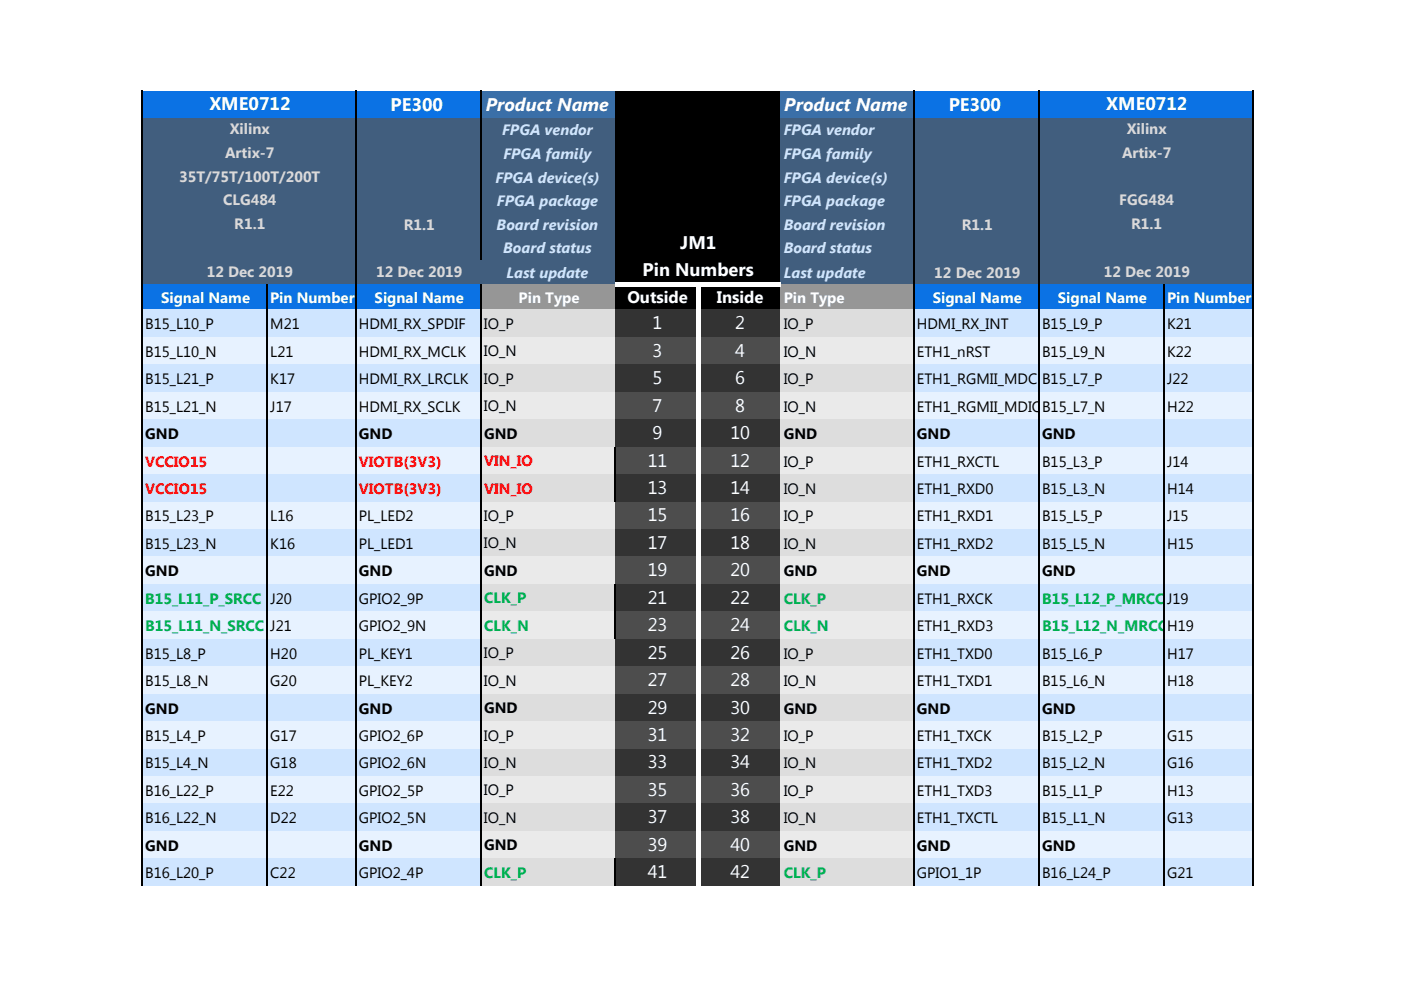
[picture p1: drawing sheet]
<svg xmlns="http://www.w3.org/2000/svg" width="297mm" height="210mm" viewBox="0 0 297 210" stroke-linecap="round" stroke-linejoin="round" font-family="sans-serif">
<defs><g id="words">
<g font-size="3.9" fill="#fff">
<text x="44.4" y="23.4">XME0712</text>
<text x="82.8" y="23.5">PE300</text>
<text x="103" y="23.5">Product Name</text>
<text x="166.3" y="23.5">Product Name</text>
<text x="201.1" y="23.5">PE300</text>
<text x="234.5" y="23.4">XME0712</text>
<text x="144.2" y="52.8">JM1</text>
<text x="136.2" y="58.6">Pin Numbers</text>
<text x="138.4" y="69.8">1</text>
<text x="155.9" y="69.8">2</text>
<text x="138.4" y="75.7">3</text>
<text x="155.9" y="75.7">4</text>
<text x="138.4" y="81.5">5</text>
<text x="155.9" y="81.5">6</text>
<text x="138.4" y="87.3">7</text>
<text x="155.9" y="87.3">8</text>
<text x="138.4" y="93.1">9</text>
<text x="154.9" y="93.1">10</text>
<text x="137.3" y="99">11</text>
<text x="154.9" y="99">12</text>
<text x="137.3" y="104.8">13</text>
<text x="154.9" y="104.8">14</text>
<text x="137.3" y="110.6">15</text>
<text x="154.9" y="110.6">16</text>
<text x="137.3" y="116.4">17</text>
<text x="154.9" y="116.4">18</text>
<text x="137.3" y="122.2">19</text>
<text x="154.9" y="122.2">20</text>
<text x="137.3" y="128.1">21</text>
<text x="154.9" y="128.1">22</text>
<text x="137.3" y="133.9">23</text>
<text x="154.9" y="133.9">24</text>
<text x="137.3" y="139.7">25</text>
<text x="154.9" y="139.7">26</text>
<text x="137.3" y="145.5">27</text>
<text x="154.9" y="145.5">28</text>
<text x="137.3" y="151.3">29</text>
<text x="154.9" y="151.3">30</text>
<text x="137.3" y="157.2">31</text>
<text x="154.9" y="157.2">32</text>
<text x="137.3" y="163">33</text>
<text x="154.9" y="163">34</text>
<text x="137.3" y="168.8">35</text>
<text x="154.9" y="168.8">36</text>
<text x="137.3" y="174.6">37</text>
<text x="154.9" y="174.6">38</text>
<text x="137.3" y="180.4">39</text>
<text x="154.9" y="180.4">40</text>
<text x="137.3" y="186.3">41</text>
<text x="154.9" y="186.3">42</text>
</g>
<g font-size="3.5" fill="#fff">
<text x="133" y="64.3">Outside</text>
<text x="152" y="64.3">Inside</text>
</g>
<g font-size="3.2" fill="#d9d9d9">
<text x="48.7" y="28.5">Xilinx</text>
<text x="238.9" y="28.5">Xilinx</text>
<text x="47.7" y="33.5">Artix-7</text>
<text x="237.9" y="33.5">Artix-7</text>
<text x="38" y="38.5">35T/75T/100T/200T</text>
<text x="47.3" y="43.6">CLG484</text>
<text x="237.3" y="43.6">FGG484</text>
<text x="49.7" y="48.6">R1.1</text>
<text x="85.6" y="48.7">R1.1</text>
<text x="203.9" y="48.7">R1.1</text>
<text x="239.8" y="48.6">R1.1</text>
<text x="43.9" y="58.8">12 Dec 2019</text>
<text x="79.8" y="58.8">12 Dec 2019</text>
<text x="198.1" y="58.9">12 Dec 2019</text>
<text x="234" y="58.8">12 Dec 2019</text>
</g>
<g font-size="3.2" fill="#cfe5ff">
<text x="106.5" y="28.7">FPGA vendor</text>
<text x="166.2" y="28.7">FPGA vendor</text>
<text x="106.7" y="33.7">FPGA family</text>
<text x="166.2" y="33.7">FPGA family</text>
<text x="105" y="38.7">FPGA device(s)</text>
<text x="166.2" y="38.7">FPGA device(s)</text>
<text x="105.4" y="43.7">FPGA package</text>
<text x="166.2" y="43.7">FPGA package</text>
<text x="105.3" y="48.7">Board revision</text>
<text x="106.7" y="53.8">Board status</text>
<text x="166.2" y="48.7">Board revision</text>
<text x="166.2" y="53.8">Board status</text>
<text x="107.4" y="58.9">Last update</text>
<text x="166.2" y="58.9">Last update</text>
</g>
<g font-size="3.2" fill="#fff">
<text x="34.1" y="64.2">Signal Name</text>
<text x="57.3" y="64.2">Pin Number</text>
<text x="79.4" y="64.2">Signal Name</text>
<text x="110" y="64.2">Pin Type</text>
<text x="166.2" y="64.2">Pin Type</text>
<text x="197.8" y="64.2">Signal Name</text>
<text x="224.3" y="64.2">Signal Name</text>
<text x="247.4" y="64.2">Pin Number</text>
</g>
<g font-size="3.2">
<text x="30.8" y="69.8">B15_L10_P</text>
<text x="57.3" y="69.8">M21</text>
<text x="76.1" y="69.8">HDMI_RX_SPDIF</text>
<text x="102.6" y="69.8">IO_P</text>
<text x="166.2" y="69.8">IO_P</text>
<text x="194.4" y="69.8">HDMI_RX_INT</text>
<text x="220.9" y="69.8">B15_L9_P</text>
<text x="247.5" y="69.8">K21</text>
<text x="30.8" y="75.7">B15_L10_N</text>
<text x="57.3" y="75.7">L21</text>
<text x="76.1" y="75.7">HDMI_RX_MCLK</text>
<text x="102.6" y="75.6">IO_N</text>
<text x="166.2" y="75.7">IO_N</text>
<text x="194.4" y="75.7">ETH1_nRST</text>
<text x="220.9" y="75.7">B15_L9_N</text>
<text x="247.5" y="75.7">K22</text>
<text x="30.8" y="81.5">B15_L21_P</text>
<text x="57.3" y="81.5">K17</text>
<text x="76.1" y="81.5">HDMI_RX_LRCLK</text>
<text x="102.6" y="81.4">IO_P</text>
<text x="166.2" y="81.5">IO_P</text>
<text x="194.4" y="81.5">ETH1_RGMII_MDC B15_L7_P</text>
<text x="247.5" y="81.5">J22</text>
<text x="30.8" y="87.3">B15_L21_N</text>
<text x="57.3" y="87.3">J17</text>
<text x="76.1" y="87.3">HDMI_RX_SCLK</text>
<text x="102.6" y="87.2">IO_N</text>
<text x="166.2" y="87.3">IO_N</text>
<text x="194.4" y="87.3">ETH1_RGMII_MDIO</text>
<text x="220.9" y="87.3">B15_L7_N</text>
<text x="247.5" y="87.3">H22</text>
<text x="30.8" y="93.1">GND</text>
<text x="76.1" y="93.1">GND</text>
<text x="102.6" y="93">GND</text>
<text x="166.2" y="93.1">GND</text>
<text x="194.4" y="93.1">GND</text>
<text x="221" y="93.1">GND</text>
<text x="166.2" y="99">IO_P</text>
<text x="194.4" y="99">ETH1_RXCTL</text>
<text x="220.9" y="99">B15_L3_P</text>
<text x="247.5" y="99">J14</text>
<text x="166.2" y="104.8">IO_N</text>
<text x="194.4" y="104.8">ETH1_RXD0</text>
<text x="220.9" y="104.8">B15_L3_N</text>
<text x="247.5" y="104.8">H14</text>
<text x="30.8" y="110.6">B15_L23_P</text>
<text x="57.3" y="110.6">L16</text>
<text x="76.1" y="110.6">PL_LED2</text>
<text x="102.6" y="110.5">IO_P</text>
<text x="166.2" y="110.6">IO_P</text>
<text x="194.4" y="110.6">ETH1_RXD1</text>
<text x="220.9" y="110.6">B15_L5_P</text>
<text x="247.5" y="110.6">J15</text>
<text x="30.8" y="116.4">B15_L23_N</text>
<text x="57.3" y="116.4">K16</text>
<text x="76.1" y="116.4">PL_LED1</text>
<text x="102.6" y="116.3">IO_N</text>
<text x="166.2" y="116.4">IO_N</text>
<text x="194.4" y="116.4">ETH1_RXD2</text>
<text x="220.9" y="116.4">B15_L5_N</text>
<text x="247.5" y="116.4">H15</text>
<text x="30.8" y="122.2">GND</text>
<text x="76.1" y="122.2">GND</text>
<text x="102.6" y="122.2">GND</text>
<text x="166.2" y="122.2">GND</text>
<text x="194.4" y="122.2">GND</text>
<text x="221" y="122.2">GND</text>
<text x="57.3" y="128.1">J20</text>
<text x="76.1" y="128.1">GPIO2_9P</text>
<text x="194.4" y="128.1">ETH1_RXCK</text>
<text x="247.5" y="128.1">J19</text>
<text x="57.3" y="133.9">J21</text>
<text x="76.1" y="133.9">GPIO2_9N</text>
<text x="194.4" y="133.9">ETH1_RXD3</text>
<text x="247.5" y="133.9">H19</text>
<text x="30.8" y="139.7">B15_L8_P</text>
<text x="57.3" y="139.7">H20</text>
<text x="76.1" y="139.7">PL_KEY1</text>
<text x="102.6" y="139.6">IO_P</text>
<text x="166.2" y="139.7">IO_P</text>
<text x="194.4" y="139.7">ETH1_TXD0</text>
<text x="220.9" y="139.7">B15_L6_P</text>
<text x="247.5" y="139.7">H17</text>
<text x="30.8" y="145.5">B15_L8_N</text>
<text x="57.3" y="145.5">G20</text>
<text x="76.1" y="145.5">PL_KEY2</text>
<text x="102.6" y="145.4">IO_N</text>
<text x="166.2" y="145.5">IO_N</text>
<text x="194.4" y="145.5">ETH1_TXD1</text>
<text x="220.9" y="145.5">B15_L6_N</text>
<text x="247.5" y="145.5">H18</text>
<text x="30.8" y="151.3">GND</text>
<text x="76.1" y="151.3">GND</text>
<text x="102.6" y="151.3">GND</text>
<text x="166.2" y="151.3">GND</text>
<text x="194.4" y="151.3">GND</text>
<text x="221" y="151.3">GND</text>
<text x="30.8" y="157.2">B15_L4_P</text>
<text x="57.3" y="157.2">G17</text>
<text x="76.1" y="157.2">GPIO2_6P</text>
<text x="102.6" y="157.1">IO_P</text>
<text x="166.2" y="157.2">IO_P</text>
<text x="194.4" y="157.2">ETH1_TXCK</text>
<text x="220.9" y="157.2">B15_L2_P</text>
<text x="247.5" y="157.2">G15</text>
<text x="30.8" y="163">B15_L4_N</text>
<text x="57.3" y="163">G18</text>
<text x="76.1" y="163">GPIO2_6N</text>
<text x="102.6" y="162.9">IO_N</text>
<text x="166.2" y="163">IO_N</text>
<text x="194.4" y="163">ETH1_TXD2</text>
<text x="220.9" y="163">B15_L2_N</text>
<text x="247.5" y="163">G16</text>
<text x="30.8" y="168.8">B16_L22_P</text>
<text x="57.3" y="168.8">E22</text>
<text x="76.1" y="168.8">GPIO2_5P</text>
<text x="102.6" y="168.7">IO_P</text>
<text x="166.2" y="168.8">IO_P</text>
<text x="194.4" y="168.8">ETH1_TXD3</text>
<text x="220.9" y="168.8">B15_L1_P</text>
<text x="247.5" y="168.8">H13</text>
<text x="30.8" y="174.6">B16_L22_N</text>
<text x="57.3" y="174.6">D22</text>
<text x="76.1" y="174.6">GPIO2_5N</text>
<text x="102.6" y="174.5">IO_N</text>
<text x="166.2" y="174.6">IO_N</text>
<text x="194.4" y="174.6">ETH1_TXCTL</text>
<text x="220.9" y="174.6">B15_L1_N</text>
<text x="247.5" y="174.6">G13</text>
<text x="30.8" y="180.4">GND</text>
<text x="76.1" y="180.4">GND</text>
<text x="102.6" y="180.4">GND</text>
<text x="166.2" y="180.4">GND</text>
<text x="194.4" y="180.4">GND</text>
<text x="221" y="180.4">GND</text>
<text x="30.8" y="186.3">B16_L20_P</text>
<text x="57.3" y="186.3">C22</text>
<text x="76.1" y="186.3">GPIO2_4P</text>
<text x="194.4" y="186.3">GPIO1_1P</text>
<text x="220.9" y="186.3">B16_L24_P</text>
<text x="247.5" y="186.3">G21</text>
</g>
<g font-size="3.2" fill="#f00">
<text x="30.8" y="99">VCCIO15</text>
<text x="76.1" y="99">VIOTB(3V3)</text>
<text x="102.6" y="98.9">VIN_IO</text>
<text x="30.8" y="104.8">VCCIO15</text>
<text x="76.1" y="104.8">VIOTB(3V3)</text>
<text x="102.6" y="104.7">VIN_IO</text>
</g>
<g font-size="3.2" fill="#00b050">
<text x="30.8" y="128.1">B15_L11_P_SRCC</text>
<text x="102.6" y="128">CLK_P</text>
<text x="166.2" y="128.1">CLK_P</text>
<text x="221" y="128.1">B15_L12_P_MRCC</text>
<text x="30.8" y="133.9">B15_L11_N_SRCC</text>
<text x="102.6" y="133.8">CLK_N</text>
<text x="166.2" y="133.9">CLK_N</text>
<text x="221" y="133.9">B15_L12_N_MRCC</text>
<text x="102.6" y="186.2">CLK_P</text>
<text x="166.2" y="186.3">CLK_P</text>
</g>
</g></defs>
<path d="M30.3 19.3h71.7v5.7h-71.7z" fill="#0b72e4"/>
<path d="M102 19.3h28.5v5.7h-28.5z" fill="#3a6fa8"/>
<path d="M130.5 19.3h35.1v5.7h-35.1z" fill="#000"/>
<path d="M165.5 19.3h28.3v5.7h-28.3z" fill="#3a6fa8"/>
<path d="M193.8 19.3h71.8v5.7h-71.8z" fill="#0b72e4"/>
<path d="M30.3 25h100.2v35.4h-100.2z" fill="#415e7e"/>
<path d="M130.5 25h35.1v35.4h-35.1z" fill="#000"/>
<path d="M165.5 25h100.1v35.4h-100.1z" fill="#415e7e"/>
<path d="M30.3 60.4h71.7v5.3h-71.7z" fill="#0b72e4"/>
<path d="M102 60.4h28.5v5.3h-28.5z" fill="#969696"/>
<path d="M130.5 60.4h35.1v5.3h-35.1z" fill="#000"/>
<path d="M165.5 60.4h28.3v5.3h-28.3z" fill="#969696"/>
<path d="M193.8 60.4h71.8v5.3h-71.8z" fill="#0b72e4"/>
<path d="M30.3 65.7h71.7v5.8h-71.7z" fill="#cfe5ff"/>
<path d="M102 65.7h28.5v5.8h-28.5z" fill="#ddd"/>
<path d="M130.5 65.7h35.1v5.8h-35.1z" fill="#333"/>
<path d="M165.5 65.7h28.3v5.8h-28.3z" fill="#ddd"/>
<path d="M193.8 65.7h71.8v5.8h-71.8z" fill="#cfe5ff"/>
<path d="M30.3 71.5h71.7v5.8h-71.7z" fill="#e7f2ff"/>
<path d="M102 71.5h28.5v5.8h-28.5z" fill="#eaeaea"/>
<path d="M130.5 71.5h35.1v5.8h-35.1z" fill="#4d4d4d"/>
<path d="M165.5 71.5h28.3v5.8h-28.3z" fill="#eaeaea"/>
<path d="M193.8 71.5h71.8v5.8h-71.8z" fill="#e7f2ff"/>
<path d="M30.3 77.3h71.7v5.9h-71.7z" fill="#cfe5ff"/>
<path d="M102 77.3h28.5v5.9h-28.5z" fill="#ddd"/>
<path d="M130.5 77.3h35.1v5.9h-35.1z" fill="#333"/>
<path d="M165.5 77.3h28.3v5.9h-28.3z" fill="#ddd"/>
<path d="M193.8 77.3h71.8v5.9h-71.8z" fill="#cfe5ff"/>
<path d="M30.3 83.1h71.7v5.9h-71.7z" fill="#e7f2ff"/>
<path d="M102 83.1h28.5v5.9h-28.5z" fill="#eaeaea"/>
<path d="M130.5 83.1h35.1v5.9h-35.1z" fill="#4d4d4d"/>
<path d="M165.5 83.1h28.3v5.9h-28.3z" fill="#eaeaea"/>
<path d="M193.8 83.1h71.8v5.9h-71.8z" fill="#e7f2ff"/>
<path d="M30.3 89h71.7v5.8h-71.7z" fill="#cfe5ff"/>
<path d="M102 89h28.5v5.8h-28.5z" fill="#ddd"/>
<path d="M130.5 89h35.1v5.8h-35.1z" fill="#333"/>
<path d="M165.5 89h28.3v5.8h-28.3z" fill="#ddd"/>
<path d="M193.8 89h71.8v5.8h-71.8z" fill="#cfe5ff"/>
<path d="M30.3 94.8h71.7v5.8h-71.7z" fill="#e7f2ff"/>
<path d="M102 94.8h28.5v5.8h-28.5z" fill="#eaeaea"/>
<path d="M130.5 94.8h35.1v5.8h-35.1z" fill="#4d4d4d"/>
<path d="M165.5 94.8h28.3v5.8h-28.3z" fill="#eaeaea"/>
<path d="M193.8 94.8h71.8v5.8h-71.8z" fill="#e7f2ff"/>
<path d="M30.3 100.6h71.7v5.8h-71.7z" fill="#cfe5ff"/>
<path d="M102 100.6h28.5v5.8h-28.5z" fill="#ddd"/>
<path d="M130.5 100.6h35.1v5.8h-35.1z" fill="#333"/>
<path d="M165.5 100.6h28.3v5.8h-28.3z" fill="#ddd"/>
<path d="M193.8 100.6h71.8v5.8h-71.8z" fill="#cfe5ff"/>
<path d="M30.3 106.4h71.7v5.9h-71.7z" fill="#e7f2ff"/>
<path d="M102 106.4h28.5v5.9h-28.5z" fill="#eaeaea"/>
<path d="M130.5 106.4h35.1v5.9h-35.1z" fill="#4d4d4d"/>
<path d="M165.5 106.4h28.3v5.9h-28.3z" fill="#eaeaea"/>
<path d="M193.8 106.4h71.8v5.9h-71.8z" fill="#e7f2ff"/>
<path d="M30.3 112.2h71.7v5.9h-71.7z" fill="#cfe5ff"/>
<path d="M102 112.2h28.5v5.9h-28.5z" fill="#ddd"/>
<path d="M130.5 112.2h35.1v5.9h-35.1z" fill="#333"/>
<path d="M165.5 112.2h28.3v5.9h-28.3z" fill="#ddd"/>
<path d="M193.8 112.2h71.8v5.9h-71.8z" fill="#cfe5ff"/>
<path d="M30.3 118.1h71.7v5.8h-71.7z" fill="#e7f2ff"/>
<path d="M102 118.1h28.5v5.8h-28.5z" fill="#eaeaea"/>
<path d="M130.5 118.1h35.1v5.8h-35.1z" fill="#4d4d4d"/>
<path d="M165.5 118.1h28.3v5.8h-28.3z" fill="#eaeaea"/>
<path d="M193.8 118.1h71.8v5.8h-71.8z" fill="#e7f2ff"/>
<path d="M30.3 123.9h71.7v5.8h-71.7z" fill="#cfe5ff"/>
<path d="M102 123.9h28.5v5.8h-28.5z" fill="#ddd"/>
<path d="M130.5 123.9h35.1v5.8h-35.1z" fill="#333"/>
<path d="M165.5 123.9h28.3v5.8h-28.3z" fill="#ddd"/>
<path d="M193.8 123.9h71.8v5.8h-71.8z" fill="#cfe5ff"/>
<path d="M30.3 129.7h71.7v5.9h-71.7z" fill="#e7f2ff"/>
<path d="M102 129.7h28.5v5.9h-28.5z" fill="#eaeaea"/>
<path d="M130.5 129.7h35.1v5.9h-35.1z" fill="#4d4d4d"/>
<path d="M165.5 129.7h28.3v5.9h-28.3z" fill="#eaeaea"/>
<path d="M193.8 129.7h71.8v5.9h-71.8z" fill="#e7f2ff"/>
<path d="M30.3 135.5h71.7v5.9h-71.7z" fill="#cfe5ff"/>
<path d="M102 135.5h28.5v5.9h-28.5z" fill="#ddd"/>
<path d="M130.5 135.5h35.1v5.9h-35.1z" fill="#333"/>
<path d="M165.5 135.5h28.3v5.9h-28.3z" fill="#ddd"/>
<path d="M193.8 135.5h71.8v5.9h-71.8z" fill="#cfe5ff"/>
<path d="M30.3 141.4h71.7v5.8h-71.7z" fill="#e7f2ff"/>
<path d="M102 141.4h28.5v5.8h-28.5z" fill="#eaeaea"/>
<path d="M130.5 141.4h35.1v5.8h-35.1z" fill="#4d4d4d"/>
<path d="M165.5 141.4h28.3v5.8h-28.3z" fill="#eaeaea"/>
<path d="M193.8 141.4h71.8v5.8h-71.8z" fill="#e7f2ff"/>
<path d="M30.3 147.2h71.7v5.8h-71.7z" fill="#cfe5ff"/>
<path d="M102 147.2h28.5v5.8h-28.5z" fill="#ddd"/>
<path d="M130.5 147.2h35.1v5.8h-35.1z" fill="#333"/>
<path d="M165.5 147.2h28.3v5.8h-28.3z" fill="#ddd"/>
<path d="M193.8 147.2h71.8v5.8h-71.8z" fill="#cfe5ff"/>
<path d="M30.3 153h71.7v5.8h-71.7z" fill="#e7f2ff"/>
<path d="M102 153h28.5v5.8h-28.5z" fill="#eaeaea"/>
<path d="M130.5 153h35.1v5.8h-35.1z" fill="#4d4d4d"/>
<path d="M165.5 153h28.3v5.8h-28.3z" fill="#eaeaea"/>
<path d="M193.8 153h71.8v5.8h-71.8z" fill="#e7f2ff"/>
<path d="M30.3 158.8h71.7v5.9h-71.7z" fill="#cfe5ff"/>
<path d="M102 158.8h28.5v5.9h-28.5z" fill="#ddd"/>
<path d="M130.5 158.8h35.1v5.9h-35.1z" fill="#333"/>
<path d="M165.5 158.8h28.3v5.9h-28.3z" fill="#ddd"/>
<path d="M193.8 158.8h71.8v5.9h-71.8z" fill="#cfe5ff"/>
<path d="M30.3 164.6h71.7v5.9h-71.7z" fill="#e7f2ff"/>
<path d="M102 164.6h28.5v5.9h-28.5z" fill="#eaeaea"/>
<path d="M130.5 164.6h35.1v5.9h-35.1z" fill="#4d4d4d"/>
<path d="M165.5 164.6h28.3v5.9h-28.3z" fill="#eaeaea"/>
<path d="M193.8 164.6h71.8v5.9h-71.8z" fill="#e7f2ff"/>
<path d="M30.3 170.5h71.7v5.8h-71.7z" fill="#cfe5ff"/>
<path d="M102 170.5h28.5v5.8h-28.5z" fill="#ddd"/>
<path d="M130.5 170.5h35.1v5.8h-35.1z" fill="#333"/>
<path d="M165.5 170.5h28.3v5.8h-28.3z" fill="#ddd"/>
<path d="M193.8 170.5h71.8v5.8h-71.8z" fill="#cfe5ff"/>
<path d="M30.3 176.3h71.7v5.8h-71.7z" fill="#e7f2ff"/>
<path d="M102 176.3h28.5v5.8h-28.5z" fill="#eaeaea"/>
<path d="M130.5 176.3h35.1v5.8h-35.1z" fill="#4d4d4d"/>
<path d="M165.5 176.3h28.3v5.8h-28.3z" fill="#eaeaea"/>
<path d="M193.8 176.3h71.8v5.8h-71.8z" fill="#e7f2ff"/>
<path d="M30.3 182.1h71.7v5.8h-71.7z" fill="#cfe5ff"/>
<path d="M102 182.1h28.5v5.8h-28.5z" fill="#ddd"/>
<path d="M130.5 182.1h35.1v5.8h-35.1z" fill="#333"/>
<path d="M165.5 182.1h28.3v5.8h-28.3z" fill="#ddd"/>
<path d="M193.8 182.1h71.8v5.8h-71.8z" fill="#cfe5ff"/>
<path d="M30.2 19.2v168.7M75.5 19.2v168.7M102 19.2v35.9M193.8 19.2v168.7M220.3 19.2v168.7M265.6 19.2v168.7M56.7 60.4v127.5M102 60.4v127.5M246.9 60.4v127.5M130.5 94.8v11.6M130.5 123.9v11.7" fill="none" stroke="#000" stroke-width=".34"/>
<path d="M147.5 60.9h1v127h-1z" fill="#fff"/>
<path d="M130.5 182.1v5.8" fill="none" stroke="#000" stroke-width=".34"/>
<path d="M130.5 59.9h35.1v1h-35.1z" fill="#fff"/>
<use href="#words"/>
</svg>
